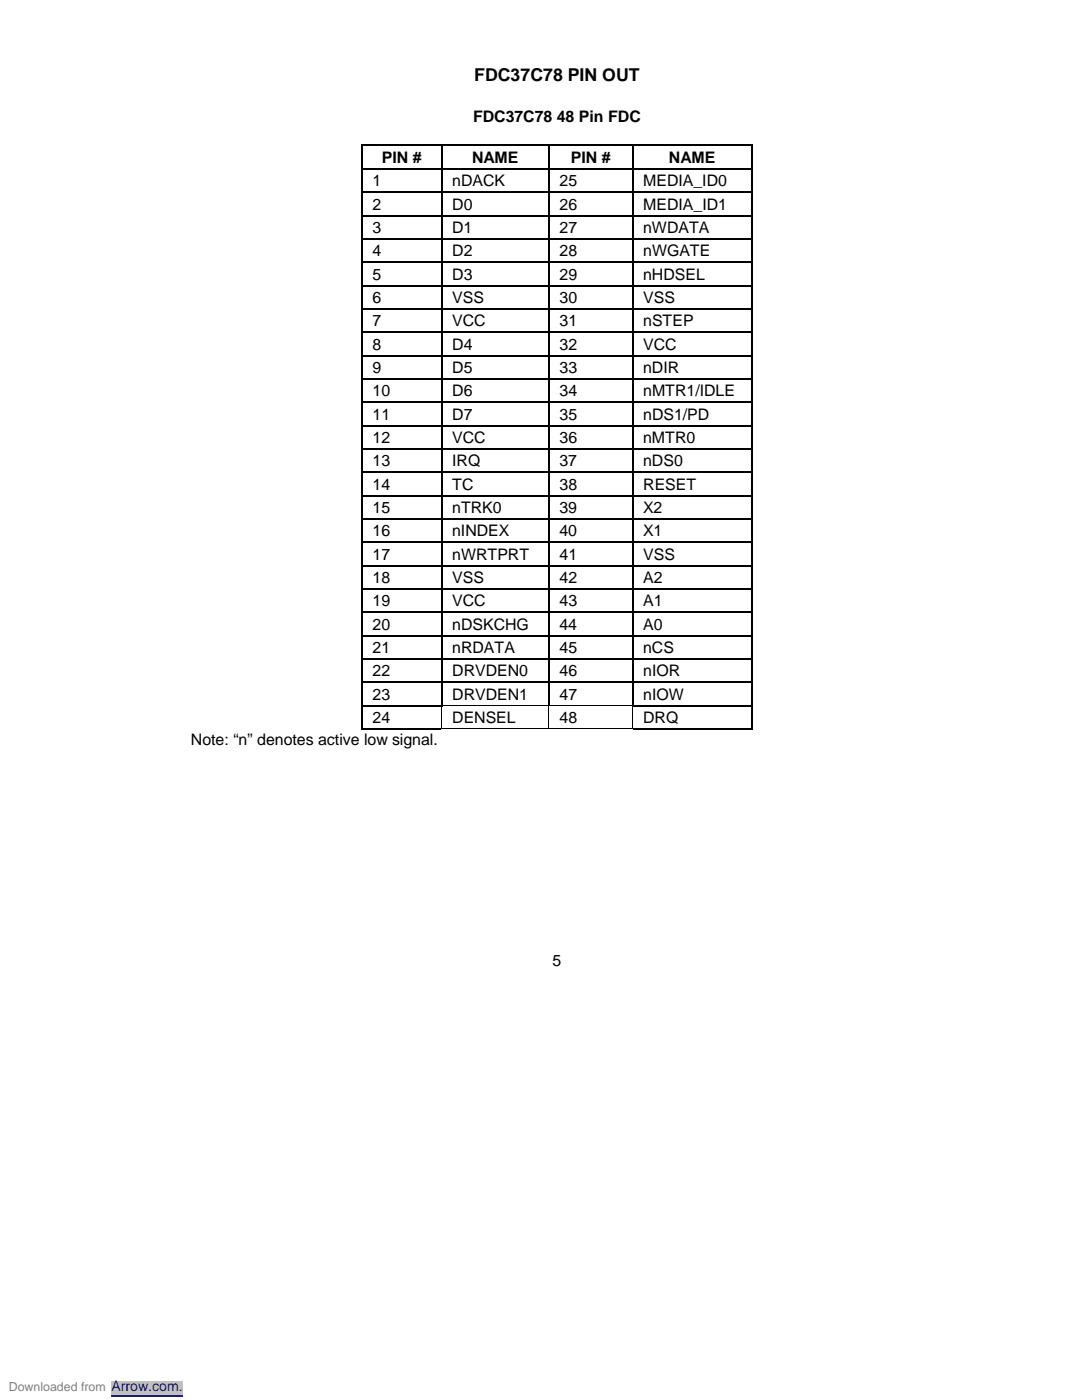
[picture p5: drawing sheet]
<svg xmlns="http://www.w3.org/2000/svg" width="216mm" height="279mm" viewBox="0 0 216 279" stroke-linecap="round" stroke-linejoin="round" font-family="sans-serif">
<defs><g id="words">
<text font-size="3.5" x="94.6" y="16.1">FDC37C78 PIN OUT</text>
<g font-size="3.2">
<text x="94.4" y="24.4">FDC37C78 48 Pin FDC</text>
<text x="76.2" y="32.5">PIN #</text>
<text x="94.2" y="32.5">NAME</text>
<text x="113.9" y="32.5">PIN #</text>
<text x="133.5" y="32.5">NAME</text>
<text x="74.4" y="37.2">1</text>
<text x="74.4" y="41.8">2</text>
<text x="90.2" y="37.2">nDACK</text>
<text x="90.2" y="41.8">D0</text>
<text x="111.7" y="37.2">25</text>
<text x="111.7" y="41.8">26</text>
<text x="128.3" y="37.2">MEDIA_ID0</text>
<text x="128.4" y="41.8">MEDIA_ID1</text>
<text x="74.4" y="46.5">3</text>
<text x="90.2" y="46.5">D1</text>
<text x="111.7" y="46.5">27</text>
<text x="128.3" y="46.5">nWDATA</text>
<text x="74.4" y="51.1">4</text>
<text x="90.2" y="51.1">D2</text>
<text x="111.7" y="51.1">28</text>
<text x="128.3" y="51.1">nWGATE</text>
<text x="74.4" y="55.8">5</text>
<text x="90.2" y="55.8">D3</text>
<text x="111.7" y="55.8">29</text>
<text x="128.3" y="55.8">nHDSEL</text>
<text x="74.4" y="60.5">6</text>
<text x="74.4" y="65.1">7</text>
<text x="90.2" y="65.1">VCC</text>
<text x="90.2" y="60.5">VSS</text>
<text x="111.7" y="60.5">30</text>
<text x="111.7" y="65.1">31</text>
<text x="128.3" y="60.5">VSS</text>
<text x="128.3" y="65.1">nSTEP</text>
<text x="74.4" y="69.8">8</text>
<text x="90.2" y="69.8">D4</text>
<text x="111.7" y="69.8">32</text>
<text x="128.3" y="69.8">VCC</text>
<text x="74.4" y="74.4">9</text>
<text x="90.2" y="74.4">D5</text>
<text x="111.7" y="74.4">33</text>
<text x="128.3" y="74.4">nDIR</text>
<text x="74.4" y="79.1">10</text>
<text x="74.4" y="83.7">11</text>
<text x="90.2" y="83.7">D7</text>
<text x="90.2" y="79.1">D6</text>
<text x="111.7" y="83.7">35</text>
<text x="111.7" y="79.1">34</text>
<text x="128.3" y="83.7">nDS1/PD</text>
<text x="128.3" y="79.1">nMTR1/IDLE</text>
<text x="74.4" y="88.4">12</text>
<text x="90.2" y="88.4">VCC</text>
<text x="111.6" y="88.4">36</text>
<text x="128.3" y="88.4">nMTR0</text>
<text x="74.4" y="93">13</text>
<text x="90.2" y="93">IRQ</text>
<text x="111.6" y="93">37</text>
<text x="128.3" y="93">nDS0</text>
<text x="74.4" y="97.7">14</text>
<text x="90.2" y="97.7">TC</text>
<text x="111.7" y="97.7">38</text>
<text x="128.3" y="97.7">RESET</text>
<text x="74.4" y="102.4">15</text>
<text x="74.4" y="107">16</text>
<text x="90.2" y="107">nINDEX</text>
<text x="90.2" y="102.4">nTRK0</text>
<text x="111.6" y="107">40</text>
<text x="111.6" y="102.4">39</text>
<text x="128.3" y="107">X1</text>
<text x="128.3" y="102.4">X2</text>
<text x="74.4" y="111.7">17</text>
<text x="90.2" y="111.7">nWRTPRT</text>
<text x="111.7" y="111.7">41</text>
<text x="128.3" y="111.7">VSS</text>
<text x="74.4" y="116.3">18</text>
<text x="90.2" y="116.3">VSS</text>
<text x="111.6" y="116.3">42</text>
<text x="128.3" y="116.3">A2</text>
<text x="74.4" y="121">19</text>
<text x="74.4" y="125.6">20</text>
<text x="90.2" y="121">VCC</text>
<text x="90.2" y="125.6">nDSKCHG</text>
<text x="111.6" y="125.6">44</text>
<text x="111.7" y="121">43</text>
<text x="128.3" y="125.6">A0</text>
<text x="128.3" y="121">A1</text>
<text x="74.4" y="130.3">21</text>
<text x="90.2" y="130.3">nRDATA</text>
<text x="111.7" y="130.3">45</text>
<text x="128.3" y="130.3">nCS</text>
<text x="74.4" y="135">22</text>
<text x="90.2" y="135">DRVDEN0</text>
<text x="111.7" y="135">46</text>
<text x="128.3" y="135">nIOR</text>
<text x="74.4" y="139.6">23</text>
<text x="90.2" y="139.6">DRVDEN1</text>
<text x="111.7" y="139.6">47</text>
<text x="128.4" y="139.6">nIOW</text>
<text x="38.1" y="148.6">Note: “n” denotes active low signal.</text>
<text x="74.4" y="144.3">24</text>
<text x="90.2" y="144.3">DENSEL</text>
<text x="111.7" y="144.3">48</text>
<text x="128.3" y="144.3">DRQ</text>
<text x="110.2" y="192.8">5</text>
</g>
<text font-size="2.8" fill="#00f" x="22.2" y="277.6">Arrow.com.</text>
<text font-size="2.5" fill="#808080" x="1.8" y="277.6">Downloaded from</text>
</g></defs>
<g fill="#000">
<path d="M72.1 28.8h.3v.3h-.3zM72.1 33.6h.3v.2h-.3zM72.1 38.2h.3v.3h-.3zM88 28.8h.2v.3h-.2zM88 33.6h.2v.2h-.2zM88 38.2h.2v.3h-.2zM109.4 28.8h.3v.3h-.3zM109.4 33.6h.3v.2h-.3zM109.4 38.2h.3v.3h-.3zM126.1 28.8h.2v.3h-.2zM126.1 33.6h.2v.2h-.2zM126.1 38.2h.2v.3h-.2z"/>
<path d="M149.9 28.8h.3v.3h-.3zM149.9 33.6h.3v.2h-.3zM149.9 38.2h.3v.3h-.3zM72.1 42.9h.3v.3h-.3zM72.1 47.5h.3v.3h-.3zM72.1 52.2h.3v.3h-.3zM72.1 56.9h.3v.2h-.3zM88 42.9h.2v.3h-.2zM88 47.5h.2v.3h-.2zM88 52.2h.2v.3h-.2zM88 56.9h.2v.2h-.2zM109.4 42.9h.3v.3h-.3z"/>
<path d="M109.4 47.5h.3v.3h-.3zM109.4 52.2h.3v.3h-.3zM109.4 56.9h.3v.2h-.3zM126.1 42.9h.2v.3h-.2zM126.1 47.5h.2v.3h-.2zM126.1 52.2h.2v.3h-.2zM126.1 56.9h.2v.2h-.2zM149.9 42.9h.3v.3h-.3zM149.9 47.5h.3v.3h-.3zM149.9 52.2h.3v.3h-.3zM149.9 56.9h.3v.2h-.3zM72.1 61.5h.3v.3h-.3z"/>
<path d="M72.1 66.2h.3v.2h-.3zM72.1 70.8h.3v.3h-.3zM72.1 75.5h.3v.3h-.3zM88 61.5h.2v.3h-.2zM88 66.2h.2v.2h-.2zM88 70.8h.2v.3h-.2zM88 75.5h.2v.3h-.2zM109.4 61.5h.3v.3h-.3zM109.4 66.2h.3v.2h-.3zM109.4 70.8h.3v.3h-.3zM109.4 75.5h.3v.3h-.3zM126.1 61.5h.2v.3h-.2z"/>
<path d="M126.1 66.2h.2v.2h-.2zM126.1 70.8h.2v.3h-.2zM126.1 75.5h.2v.3h-.2zM149.9 61.5h.3v.3h-.3zM149.9 66.2h.3v.2h-.3zM149.9 70.8h.3v.3h-.3zM149.9 75.5h.3v.3h-.3zM72.1 80.1h.3v.3h-.3zM72.1 84.8h.3v.3h-.3zM72.1 89.5h.3v.2h-.3zM72.1 94.1h.3v.3h-.3zM72.1 98.8h.3v.2h-.3z"/>
<path d="M88 80.1h.2v.3h-.2zM88 84.8h.2v.3h-.2zM88 89.5h.2v.2h-.2zM88 94.1h.2v.3h-.2zM88 98.8h.2v.2h-.2zM109.4 80.1h.3v.3h-.3zM109.4 84.8h.3v.3h-.3zM109.4 89.5h.3v.2h-.3zM109.4 94.1h.3v.3h-.3zM109.4 98.8h.3v.2h-.3zM126.1 80.1h.2v.3h-.2zM126.1 84.8h.2v.3h-.2z"/>
<path d="M126.1 89.5h.2v.2h-.2zM126.1 94.1h.2v.3h-.2zM126.1 98.8h.2v.2h-.2zM149.9 80.1h.3v.3h-.3zM149.9 84.8h.3v.3h-.3zM149.9 89.5h.3v.2h-.3zM149.9 94.1h.3v.3h-.3zM149.9 98.8h.3v.2h-.3zM72.1 103.4h.3v.3h-.3zM72.1 108.1h.3v.3h-.3zM72.1 112.7h.3v.3h-.3zM72.1 117.4h.3v.3h-.3z"/>
<path d="M88 103.4h.2v.3h-.2zM88 108.1h.2v.3h-.2zM88 112.7h.2v.3h-.2zM88 117.4h.2v.3h-.2zM109.4 103.4h.3v.3h-.3zM109.4 108.1h.3v.3h-.3zM109.4 112.7h.3v.3h-.3zM109.4 117.4h.3v.3h-.3zM126.1 103.4h.2v.3h-.2zM126.1 108.1h.2v.3h-.2zM126.1 112.7h.2v.3h-.2zM126.1 117.4h.2v.3h-.2z"/>
<path d="M149.9 103.4h.3v.3h-.3zM149.9 108.1h.3v.3h-.3zM149.9 112.7h.3v.3h-.3zM149.9 117.4h.3v.3h-.3zM72.1 122h.3v.3h-.3zM72.1 126.7h.3v.3h-.3zM72.1 131.4h.3v.2h-.3zM72.1 136h.3v.3h-.3zM88 122h.2v.3h-.2zM88 126.7h.2v.3h-.2zM88 131.4h.2v.2h-.2zM88 136h.2v.3h-.2z"/>
<path d="M109.4 122h.3v.3h-.3zM109.4 126.7h.3v.3h-.3zM109.4 131.4h.3v.2h-.3zM109.4 136h.3v.3h-.3zM126.1 122h.2v.3h-.2zM126.1 126.7h.2v.3h-.2zM126.1 131.4h.2v.2h-.2zM126.1 136h.2v.3h-.2zM149.9 122h.3v.3h-.3zM149.9 126.7h.3v.3h-.3zM149.9 131.4h.3v.2h-.3zM149.9 136h.3v.3h-.3z"/>
<path d="M72.1 140.7h.3v.3h-.3zM88 140.7h.2v.2h-.2zM88 140.9l.2 .1zM109.5 140.9l.1 .1zM126.1 140.7h.2v.2h-.2zM126.1 140.9l.2 .1zM126.1 145.4h.2v.1h-.2zM149.9 140.7h.3v.3h-.3zM149.9 145.4h.3v.2h-.3z"/>
</g>
<g fill="none" stroke="#000" stroke-width=".25">
<path d="M72.1 28.9h15.9M72.2 29.1v4.5M72.2 33.8v4.4M72.2 38.5v4.4M72.4 33.7h15.6M72.4 38.4h15.6M88.1 29.1v4.5M88.1 33.8v4.4M88.1 38.5v4.4M88.2 28.9h21.2M88.2 33.7h21.2M88.2 38.4h21.2"/>
<path d="M109.5 29.1v4.5M109.5 33.8v4.4M109.5 38.5v4.4M109.7 28.9h16.4M109.7 33.7h16.4M109.7 38.4h16.4M126.2 29.1v4.5M126.2 33.8v4.4M126.2 38.5v4.4M126.3 28.9h23.6M126.3 33.7h23.6M126.3 38.4h23.6"/>
<path d="M150 29.1v4.5M150 33.8v4.4M150 38.5v4.4M72.2 43.2v4.3M72.2 47.8v4.4M72.2 52.5v4.4M72.2 57.1v4.4M72.4 43h15.6M72.4 47.7h15.6M72.4 52.3h15.6M72.4 57h15.6M88.1 43.2v4.3"/>
<path d="M88.1 47.8v4.4M88.1 52.5v4.4M88.1 57.1v4.4M88.2 43h21.2M88.2 47.7h21.2M88.2 52.3h21.2M88.2 57h21.2M109.5 43.2v4.3M109.5 47.8v4.4M109.5 52.5v4.4M109.5 57.1v4.4M109.7 43h16.4"/>
<path d="M109.7 47.7h16.4M109.7 52.3h16.4M109.7 57h16.4M126.2 43.2v4.3M126.2 47.8v4.4M126.2 52.5v4.4M126.2 57.1v4.4M126.3 43h23.6M126.3 47.7h23.6M126.3 52.3h23.6M126.3 57h23.6M150 43.2v4.3"/>
<path d="M150 47.8v4.4M150 52.5v4.4M150 57.1v4.4M72.2 61.8v4.4M72.2 66.4v4.4M72.2 71.1v4.4M72.2 75.8v4.3M72.4 61.6h15.6M72.4 66.3h15.6M72.4 71h15.6M72.4 75.6h15.6M88.1 61.8v4.4"/>
<path d="M88.1 66.4v4.4M88.1 71.1v4.4M88.1 75.8v4.3M88.2 61.6h21.2M88.2 66.3h21.2M88.2 71h21.2M88.2 75.6h21.2M109.5 61.8v4.4M109.5 66.4v4.4M109.5 71.1v4.4M109.5 75.8v4.3M109.7 61.6h16.4"/>
<path d="M109.7 66.3h16.4M109.7 71h16.4M109.7 75.6h16.4M126.2 61.8v4.4M126.2 66.4v4.4M126.2 71.1v4.4M126.2 75.8v4.3M126.3 61.6h23.6M126.3 66.3h23.6M126.3 71h23.6M126.3 75.6h23.6M150 61.8v4.4"/>
<path d="M150 66.4v4.4M150 71.1v4.4M150 75.8v4.3M72.2 80.4v4.4M72.2 85.1v4.4M72.2 89.7v4.4M72.2 94.4v4.4M72.2 99v4.4M72.4 80.3h15.6M72.4 84.9h15.6M72.4 89.6h15.6M72.4 94.2h15.6"/>
<path d="M72.4 98.9h15.6M88.1 80.4v4.4M88.1 85.1v4.4M88.1 89.7v4.4M88.1 94.4v4.4M88.1 99v4.4M88.2 80.3h21.2M88.2 84.9h21.2M88.2 89.6h21.2M88.2 94.2h21.2M88.2 98.9h21.2M109.5 80.4v4.4"/>
<path d="M109.5 85.1v4.4M109.5 89.7v4.4M109.5 94.4v4.4M109.5 99v4.4M109.7 80.3h16.4M109.7 84.9h16.4M109.7 89.6h16.4M109.7 94.2h16.4M109.7 98.9h16.4M126.2 80.4v4.4M126.2 85.1v4.4M126.2 89.7v4.4"/>
<path d="M126.2 94.4v4.4M126.2 99v4.4M126.3 80.3h23.6M126.3 84.9h23.6M126.3 89.6h23.6M126.3 94.2h23.6M126.3 98.9h23.6M150 80.4v4.4M150 85.1v4.4M150 89.7v4.4M150 94.4v4.4M150 99v4.4"/>
<path d="M72.2 103.7v4.4M72.2 108.4v4.3M72.2 113v4.4M72.2 117.7v4.3M72.4 103.5h15.6M72.4 108.2h15.6M72.4 112.9h15.6M72.4 117.5h15.6M88.1 103.7v4.4M88.1 108.4v4.3M88.1 113v4.4M88.1 117.7v4.3"/>
<path d="M88.2 103.5h21.2M88.2 108.2h21.2M88.2 112.9h21.2M88.2 117.5h21.2M109.5 103.7v4.4M109.5 108.4v4.3M109.5 113v4.4M109.5 117.7v4.3M109.7 103.5h16.4M109.7 108.2h16.4M109.7 112.9h16.4M109.7 117.5h16.4"/>
<path d="M126.2 103.7v4.4M126.2 108.4v4.3M126.2 113v4.4M126.2 117.7v4.3M126.3 103.5h23.6M126.3 108.2h23.6M126.3 112.9h23.6M126.3 117.5h23.6M150 103.7v4.4M150 108.4v4.3M150 113v4.4M150 117.7v4.3"/>
<path d="M72.2 122.3v4.4M72.2 127v4.4M72.2 131.6v4.4M72.2 136.3v4.4M72.4 122.2h15.6M72.4 126.8h15.6M72.4 131.5h15.6M72.4 136.1h15.6M88.1 122.3v4.4M88.1 127v4.4M88.1 131.6v4.4M88.1 136.3v4.4"/>
<path d="M88.2 122.2h21.2M88.2 126.8h21.2M88.2 131.5h21.2M88.2 136.1h21.2M109.5 122.3v4.4M109.5 127v4.4M109.5 131.6v4.4M109.5 136.3v4.4M109.7 122.2h16.4M109.7 126.8h16.4M109.7 131.5h16.4M109.7 136.1h16.4"/>
<path d="M126.2 122.3v4.4M126.2 127v4.4M126.2 131.6v4.4M126.2 136.3v4.4M126.3 122.2h23.6M126.3 126.8h23.6M126.3 131.5h23.6M126.3 136.1h23.6M150 122.3v4.4M150 127v4.4M150 131.6v4.4M150 136.3v4.4"/>
<path d="M72.1 145.5h15.9M72.2 141v4.6M72.4 140.8h15.6M126.1 140.8h23.8M126.3 145.5h23.6M150 141v4.6"/>
</g>
<path d="M88 145.5h21.5M88.1 141v4.5M88.2 140.8h37.9M109.5 141v4.5M109.6 145.5h16.5M126.2 141v4.5" fill="none" stroke="#000" stroke-width=".2"/>
<path d="M0 276.9h70.6" fill="none" stroke="#fff" stroke-width="2.5" stroke-linecap="butt"/>
<path d="M22.2 275.6h14.3v2.6h-14.3z" fill="#c0c0c0"/>
<path d="M22.2 278.6h14.3" fill="none" stroke="#00f" stroke-width=".2"/>
<path d="M0 276.9h70.6" fill="none" stroke="#fff" stroke-width="2.5" stroke-linecap="butt"/>
<path d="M22.2 275.6h14.3v2.6h-14.3z" fill="#c0c0c0"/>
<path d="M22.2 278.6h14.3" fill="none" stroke="#00f" stroke-width=".2"/>
<path d="M0 276.9h70.6" fill="none" stroke="#fff" stroke-width="2.5" stroke-linecap="butt"/>
<path d="M22.2 275.6h14.3v2.6h-14.3z" fill="#c0c0c0"/>
<path d="M22.2 278.6h14.3" fill="none" stroke="#00f" stroke-width=".2"/>
<path d="M0 276.9h70.6" fill="none" stroke="#fff" stroke-width="2.5" stroke-linecap="butt"/>
<path d="M22.2 275.6h14.3v2.6h-14.3z" fill="#c0c0c0"/>
<path d="M22.2 278.6h14.3" fill="none" stroke="#00f" stroke-width=".2"/>
<path d="M0 276.9h70.6" fill="none" stroke="#fff" stroke-width="2.5" stroke-linecap="butt"/>
<path d="M22.2 275.6h14.3v2.6h-14.3z" fill="#c0c0c0"/>
<path d="M22.2 278.6h14.3" fill="none" stroke="#00f" stroke-width=".2"/>
<use href="#words"/>
</svg>
